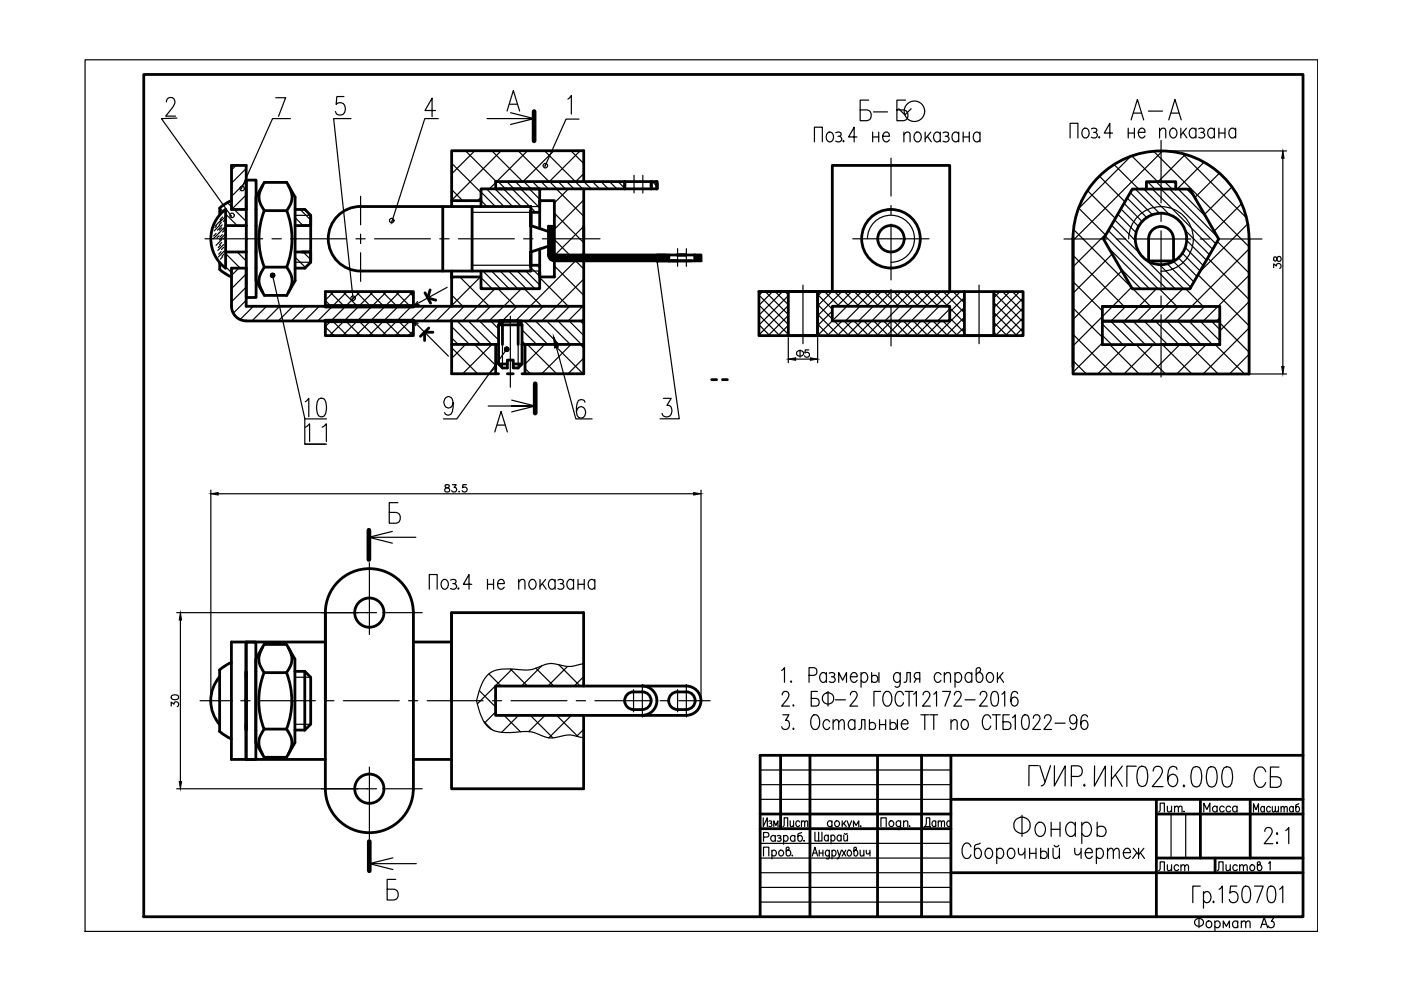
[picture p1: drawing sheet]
<svg xmlns="http://www.w3.org/2000/svg" width="297mm" height="210mm" viewBox="0 0 297 210" stroke-linecap="round" stroke-linejoin="round" font-family="sans-serif">
<defs><g id="words">
<g font-size="8.4">
<text x="238.8" y="26.8">A-A</text>
<text x="217.3" y="168.3">ГУИР.ИКГ026.000 СБ</text>
</g>
<text font-size="7.9" x="181.3" y="26.8">Б-Б</text>
<g font-size="7.5">
<text x="63.9" y="89.6">10</text>
<text x="63.9" y="94.9">11</text>
</g>
<g font-size="5.3">
<text x="195.1" y="176.7">Дата</text>
<text x="244.8" y="185.9">Лист</text>
<text x="257.2" y="185.9">Листов</text>
</g>
<g font-size="4.9">
<text x="244.8" y="173.2">Лит.</text>
<text x="254.4" y="173.2">Масса</text>
<text x="165.1" y="176.4">Лист</text>
</g>
<text font-size="4.4" x="264.9" y="173.2">Масштаб</text>
</g></defs>
<!-- layer: 0 -->
<g fill="none" stroke="#000" stroke-width=".25">
<path d="M35.3 21.6a.91 .91 0 0 1 .6-.9h.6a1.01 1.01 0 0 1 .4 1.5l-1.8 2.4h2.1M37.5 25l-3.3 .1 14.8 20.6M50.1 35.1l-1 .9M52.2 35.7l-3.1 3.1M52.2 38.5l-3.1 3.1M58.5 20.7h2.1l-1.5 4M61.6 25.1h-3.8l-6.6 14.9M72.9 20.5h-1.5l-.1 1.6a1.15 1.15 0 0 1 1.4-.2 1.15 1.15 0 0 1 .5 1.4 1.07 1.07 0 0 1-.9 1.1 1.07 1.07 0 0 1-1.2-.8M74.4 25.1h-3.7l4.1 38.1M92.4 23.4h-2.3l1.5-2.6v3.9M92.9 25.1h-2.8l-7 21.8M95.8 34.6l6.2 6.2"/>
<path d="M98.7 32l6.5 6.5M100.7 32l-4.9 4.9M103.3 25.1h9.9l-5 1.3M104.3 32l6.5 6.5M105.1 38.7l-1.3 1.3M105.1 39.8l.3 .2M105.6 38.5l1.6 1.5M106.3 32l-10.5 10.5M107.4 38.5l1.6 1.5M107.5 23.5l1.3-4.3 1.4 4.3M108 22.1h1.7M108.2 23.9l5 1.2"/>
<path d="M109.3 38.5l1.5 1.5M109.9 32l6.5 6.5M111.1 38.5l1.5 1.5M111.8 32l-6.5 6.5M112.9 38.5l1.5 1.5M114.7 38.5l1.6 1.5M115.4 32l8.4 8.3M117.4 32l-6.5 6.5M118.3 38.5l1.6 1.5M120.1 38.5l1.6 1.5M120.4 21l.7-.7v3.9M121 32l2.8 2.7"/>
<path d="M122.8 25.3h-2.8l-4.4 9.8M123 32l-6.5 6.5 1.6 1.5M123.8 36.8l-1.7 1.7M123.8 38.5l1.5 1.5M125.6 38.5l1.5 1.5M127.4 38.5l1.6 1.5M129.2 38.5l1.6 1.5M131 38.5l1.5 1.4M134.4 37.2v3.7M136.3 37.2v3.7M138.3 38.5l1 1M172.7 30.1v-3.1h1.6v3.1"/>
<path d="M175.5 28.2l.3-.2a1.04 1.04 0 0 1 .9 1 1.04 1.04 0 0 1-.9 1.1 1.22 1.22 0 0 1-.3-1.9zM177.2 28.2a.74 .74 0 0 1 1.2 .2l-.4 .5h-.3M178 28.9a.6 .6 0 0 1 .5 .6 .6 .6 0 0 1-.5 .6l-.8-.2M178.8 29.8v.3l.2-.2M181.7 29h-1.8l1.2-2v3.1M185 28v2.1M186.3 28v2.1M187.1 28.9h1.5a.69 .69 0 0 0-.5-.8 .69 .69 0 0 0-.8 .3 1.04 1.04 0 0 0 .8 1.7l.5-.5M188.9 33.5v8.1M191.6 28.6l.6-.6 .6 .2 .2 .2v1.7M191.6 28v2.1M194.1 28.2l.3-.2a1.04 1.04 0 0 1 .9 1 1.04 1.04 0 0 1-.9 1.1 1.22 1.22 0 0 1-.3-1.9z"/>
<path d="M196.2 28v2.1M196.6 28.9l.9 1.2M197.3 28l-1.1 1.5M199.3 28.4l-.4-.4a1.04 1.04 0 0 0-1 1 1.04 1.04 0 0 0 1 1.1l.4-.5M199.3 28v2.1M199.9 28.2a.74 .74 0 0 1 1.2 .2l-.1 .3-.6 .2M200.8 28.9a.6 .6 0 0 1 .5 .6 .6 .6 0 0 1-.5 .6l-.9-.2M203.3 28.4l-.5-.4a1.04 1.04 0 0 0-1 1 1.04 1.04 0 0 0 1 1.1l.5-.5M203.3 28v2.1M204.2 29h1.3M204.2 28v2.1M205.5 28v2.1"/>
<path d="M207.8 28.4a.7 .7 0 0 0-.7-.4 .7 .7 0 0 0-.6 .4 1.04 1.04 0 0 0 .8 1.7l.5-.5M207.8 28v2.1M226.9 29.3v-3.2h1.6v3.2M229.7 27.3a.67 .67 0 0 1 1.1 .3 1.04 1.04 0 0 1-.8 1.7 1.24 1.24 0 0 1-.3-2zM231.4 27.3a.75 .75 0 0 1 1.2 .3l-.4 .5h-.3M232.2 28.1a.61 .61 0 0 1 .5 .6 .61 .61 0 0 1-.5 .6l-.8-.2M233 29v.3l.2-.2M233.1 37.3l5.4 5.5M235.9 28.2h-1.8l1.2-2.1v3.2M236.2 34.9l5.2 5.2M239.8 33.1l-11.2 11.2M240 33.1l5.4 5.4"/>
<path d="M243.3 38.5l1.6 1.6M244.6 32.1l20.2 20.2M245.1 38.5l1.6 1.6M246.2 29.8v13.2M246.5 32l-19 19M246.5 32h26.3M246.9 38.5l1.6 1.6M248.8 38.5l.5 .6M250.6 32.5l13.7 13.7M251.3 32.7l-5.8 5.8M254.1 27.3a.74 .74 0 0 1 1.2 .3l-.3 .5h-.4M255 28.1a.6 .6 0 0 1 .5 .6 .6 .6 0 0 1-.5 .6l-.9-.2"/>
<path d="M255.3 34.4l-5.7 5.7M257.5 27.6a.7 .7 0 0 0-.7-.4 .7 .7 0 0 0-.6 .4 1.04 1.04 0 0 0 .8 1.7l.5-.5M257.5 27.2v2.1M258.4 28.2h1.3M258.4 27.2v2.1M258.6 36.7l-5.3 5.2M259.7 27.2v2.1M261.2 39.6l-5.8 5.9M262 27.6l-.5-.4a1.04 1.04 0 0 0-1 1 1.04 1.04 0 0 0 1 1.1l.5-.5M262 27.2v2.1M272 33.5v44.2M43.5 50.6h12.2"/>
<path d="M45.8 49.5l-.5 .5M45.9 47.9l-.3 .4M46.4 50l-.4 .4M46.6 48.4l-.5 .4M46.6 47.8l-1.2 1.2M46.6 44.1l.7 .8M46.8 52l-.5 .5M46.9 53.4l-.5 .5M46.9 47.2l-.4 .4M46.9 46.6l-1.2 1.2M47 48.3l-.5 .5M47 51.4l-.4 .5"/>
<path d="M47 50.8l-1.2 1.2M47.1 47.7l-.5 .5M47.1 49.8l-.5 .5M47.2 46l-.5 .5M47.2 54.4l-.5 .5M47.4 52.5l-.5 .4M47.4 51.9l-1.2 1.2M47.5 53.8l-.4 .5M47.5 53.3l-1.2 1.2M47.6 48.2l-2.4 2.4M47.6 48.7l-.4 .5M47.7 49.7l-1.2 1.2"/>
<path d="M47.8 48.2l-.5 .4M47.8 50.2l-.5 .5M47.8 46.5l-.5 .4M47.8 45.9l-1.2 1.2M47.8 56.6l1.3 1.2M47.8 53.8l3.1 3.1M47.8 45.4l2.5 2.4M48.2 43l.9 .8M49.7 44.4l2.5 2.6M50.3 53.4l1.9 2M50.6 56.9l-1.5 1.5M52.2 41.3l-3.1 3.1"/>
<path d="M52.2 44.1l-.3 .3M52.2 58.1l-3.1 3.1M54.3 54.6h.1M54.3 46.2h.1M54.3 45.7h.1M54.3 55.6h.1M57.7 50.6h1.9M57.9 58.8l6.7 30h4.6M61.6 50.6h11.9M62.6 54.5l2.2 2.2M62.6 46.1l1.7 1.7M62.6 45.7h3.3"/>
<path d="M62.6 55.6h3.3M63.6 44.4l2.3 2.3M64.3 53.4l1.6 1.6M75.5 50.6h1.9M76.5 41.6v6.1M76.5 49.6v2M76.5 53.6v6M79.4 50.6h11.9M93.2 50.6h2M95.8 40.2l2.3 2.3M96.3 58.7l-.5 .5M97.2 50.6h11.9"/>
<path d="M97.5 58.7l6.2 6.2M100.1 45h12.4M100.1 56.2h12.4M101.9 58.7l-6.1 6.1M102 58.9l2.3 2.3M102 42.5l1.3 1.3M102 40.7l3.1 3.1M102 41.8l-.7 .7M102.4 57.5l3.7 3.7M103.1 40l3.8 3.8M104.2 57.5l3.8 3.7M105 40l3.7 3.8"/>
<path d="M106 57.5l3.8 3.7M106.8 40l3.7 3.8M107.8 57.5l3.8 3.7M108.6 40l3.7 3.8M109.7 57.5l3.7 3.7M110.4 40l4 4.1M111 50.6h2M111.5 57.5l2.9 2.9M112.2 40l2.2 2.2M112.5 56.7l1.9 1.9M112.5 44l1.1 1M112.5 57.5h1.9"/>
<path d="M112.5 43.8h1.9M113.9 56.2l.5 .6M114 40l.4 .4M114.4 58.9l6.1 6M114.4 42.1l.5 .4M114.9 40l-.5 .6M115 50.6h12.2M117.5 56.4l6.3 6.2M117.5 50.8l3.3 3.3M117.5 45.2l6.3 6.2M117.9 40l5.9 5.8M120.5 40l-3 3"/>
<path d="M123.8 42.4l-6.3 6.2M123.8 48l-6.1 6.1M123.8 53.6l-.5 .5M123.8 57l-1.8-1.7-12.7 12.8M123.8 59.2l-8.9 8.9M139.3 55.4h.1M139.3 55.3l4.7 33.5h-4M143.7 52.7v3.8M145.5 52.7v3.8M180.8 50.6h16.2M183.9 50.6a5 5 0 0 1 5-5 5 5 0 0 1 5 5 5 5 0 0 1-5 5M188.9 43.6v1.9"/>
<path d="M188.9 47.5v11.9M225.6 50.7h9.1M227.5 59.7l6.2 6.2M227.5 54.1l10.9 10.9M227.6 48.6l12.2 12.3M228.7 44.1l5.7 5.7M230.6 40.4l5.9 5.9M234.3 50l11.2 11.2M234.7 49.4l-7.2 7.2M235 48.9l12.4 12.3M235.1 52.6l8.6 8.6M235.6 47.7l6.1 6.1"/>
<path d="M235.8 53.9l-8.3 8.3M236.3 46.6l4.4 4.4M236.7 50.7h2M237 45.4l3.9 3.9M237.6 56.9l4.3 4.3M237.6 44.3l3.8 3.7M237.8 57.4l-10.3 10.4M238.3 43.1l3.9 3.9M239 42l4.1 4.1M239.3 50.7a6.8 6.8 0 0 1 6.9-6.9 6.8 6.8 0 0 1 6.8 6.9 6.8 6.8 0 0 1-6.8 6.8M239.6 40.8l4.7 4.7M240.6 50.7h11.9"/>
<path d="M240.7 40.1l5.2 5.1M242.5 40.1l5.5 5.4M243 55.1l6.2 6.1M244.3 40.1l12.8 12.8M245.8 56.1l5.2 5.1M246.2 40.1l11.6 11.6M246.2 45v1.9M246.2 48.9v11.9M247.5 55.9l5 5M248 40.1l10.1 10.1M248.8 55.4l4.3 4.4M249.8 40.1l5.9 5.9"/>
<path d="M249.9 54.7l3.9 3.9M250.7 53.7l3.8 3.8M251.3 52.5l3.8 3.8M251.3 48.9l5.2 5.1M251.6 51l4.2 4.2M251.6 40.1l1.6 1.6M254 58.3l10.8 10.8M254.5 50.7h1.9M256.1 54.7l8.7 8.8M258.1 51.2l6.7 6.7M258.4 50.7h9.2M263.3 43.2l-5.9 5.8"/>
<path d="M264.6 47.5l-10.3 10.2M264.8 52.8l-15.3 15.3M264.8 58.4l-9.7 9.7M270 56.7v-.8l.6 .5a.52 .52 0 0 1 .9-.4 .52 .52 0 0 1-.2 .9M270.1 54.5a.57 .57 0 0 0 .2 .9l.3-.1 .1-.5a.45 .45 0 0 1 .4-.4 .45 .45 0 0 1 .5 .4l-.1 .5-.2 .1a.75 .75 0 0 1-.7-.9zM52.2 60.9l-3.1 3.1M52.2 63.7l-2.8 2.7M53.7 64.9l-2.8 2.9M56.5 64.9l-3.1 3.2M59.3 64.9l-3.1 3.2M62.1 64.9l-3.1 3.2M64.9 64.9l-3.1 3.2"/>
<path d="M67.7 64.9l-3.1 3.2M69 69.3l1.8 1.9M69 63.7l1.2 1.2M69.9 61.8l3.1 3.1M70.5 68.1l3.1 3.1M70.8 61.8l-1.8 1.8M72.7 61.8l3.1 3.1M73.3 68.1l3.1 3.1M73.6 61.8l-6.2 6.3M75.5 61.8l3.1 3.1M76.1 68.1l3.1 3.1M76.4 61.8l-7.4 7.4"/>
<path d="M78.3 61.8l3.1 3.1M78.9 68.1l3.1 3.1M79.2 61.8l-9.3 9.4M81 61.8l3.2 3.1M81.7 68.1l3.1 3.1M82 61.8l-9.4 9.4M83.8 61.8l3.2 3.1M84.5 68.1l3.1 3.1M84.8 61.8l-9.4 9.4M86.6 61.8l1.1 1M87.3 68.1l.4 .3M87.6 61.8l-9.4 9.4"/>
<path d="M87.7 64.5l-6.7 6.7M87.7 70.1l-1.1 1.1M87.7 68.1l1 .5M88.2 69.1l-.5-1 7.4 7.4M88.5 63.9l-.7 .8M90 64.9l-6.2 6.3M92.8 64.9l-3.1 3.2M94.8 60.9l-7 3.8 1.1-.1M95.6 64.9l-3.1 3.2M95.8 71.6l1.3 1.4M95.8 69.3l3.7 3.7M95.8 73.7l5.5 5.5"/>
<path d="M95.8 62.5l2.3 2.4M96.9 68.1l5 4.9M98.4 64.9l-3.1 3.2M98.7 73l-2.9 3M99.3 68.1l5 4.9M100.6 73l4.5 4.5M101.7 68.1l4 4M102 60.7l.5 .5M104 64.9l-3.1 3.2M104 68.1l1.7 1.6M104.3 73l-6.2 6.2M104.9 61.2l-6.8 6.9"/>
<path d="M105.1 77.8l-1.4 1.4M105.6 61.2l3.7 3.7M105.7 68.1v4.9M106.4 68.1l.1 .1M106.5 68.1v9.9M107.1 74.4l-10.2 14.4h-2.9M108.2 67v15.1M109.6 64.9l-3.1 3.2M109.9 68.1v9.9M110.5 61.2l-6.8 6.9M110.7 72.3l.7 .7M110.7 70l3.1 3"/>
<path d="M110.7 68.1v4.9M111.2 68.1l4.9 4.9M111.2 61.2l3.7 3.7M111.3 78.1l1.1 1.1M111.8 73l6.2 6.2M113.5 68.1l5 4.9M115.2 64.9l-3.1 3.2M115.5 73l-4.2 4.2M115.9 68.1l5 4.9M117.4 73l6.2 6.2M118 73.7l4.1 15.1h3.4M118.3 68.1l5 4.9"/>
<path d="M120.7 68.1l3.1 3M120.8 64.9l-3.1 3.2M121.1 73l-6.2 6.2M123 73l.8 .8M123 68.1l.8 .7M123.8 64.7l-3.3 3.4M123.8 67.5l-.5 .6M123.8 75.9l-3.4 3.3M160.9 71l.2 .2M160.9 68.9l2.3 2.3M160.9 66.8l4.4 4.4M160.9 64.7l6.2 6.2"/>
<path d="M160.9 62.6l6.2 6.2M161.7 61.8l-.8 .8M162.3 61.8l4.8 4.9M163.8 61.8l-2.9 2.9M164.4 61.8l2.7 2.8M165.9 61.8l-5 5M166.5 61.8l.6 .7M167.1 62.7l-6.2 6.2M167.1 64.8l-6.2 6.2M167.1 66.9l-4.2 4.3M167.1 69l-2.1 2.2M167.1 71.1l-.1 .1"/>
<path d="M167.1 71.6v5.3M168.7 76.1h3.1M169 74.6a.74 .74 0 0 1 .9-.3 .74 .74 0 0 1 .4 .9 .74 .74 0 0 1-.9 .3 .74 .74 0 0 1-.4-.9zM169.6 74.2v1.5M170.2 60.5v12.4M171.5 74.2h-.8v.6a.55 .55 0 0 1 .8 0 .55 .55 0 0 1-.1 .9 .55 .55 0 0 1-.8-.3M173.4 70.8l.3 .4M173.4 68.7l2.4 2.5M173.4 66.6l4.5 4.6M173.4 64.5l3.1 3.1M173.4 62.4l3.1 3.2M173.4 71.6v5.3"/>
<path d="M174.3 61.8l-.9 1M174.8 61.8l3.1 3.1M176.4 61.8l-3 3.1M176.5 65.9l-3.1 3.1M176.8 64.9l-.3 .3M176.9 68.1l3.1 3.1M176.9 61.8l3.1 3.1M178.5 61.8l-5.1 5.2M178.5 68.1l-3.1 3.1M179 68.1l3.1 3.1M179 61.8l3.1 3.1M180.6 61.8l-3.1 3.1"/>
<path d="M180.6 68.1l-3.1 3.1M181.1 68.1l3.1 3.1M181.1 61.8l3.1 3.1M182.4 64.9l-3.2 3.2M182.7 61.8l-9.3 9.3M182.7 68.1l-3.1 3.1M183.2 68.1l3.1 3.1M183.2 61.8l3.1 3.1M184.8 61.8l-3.1 3.1M185.1 64.9l-3.1 3.2M185.3 68.1l3.1 3.1M185.3 61.8l3.1 3.1"/>
<path d="M186.9 61.8l-3.2 3.1M186.9 68.1l-3.1 3.1M187.3 68.1l3.2 3.1M187.4 61.8l3.1 3.1M188.9 61.3v2M188.9 65.3v8M189 61.8l-3.2 3.1M189 68.1l-3.1 3.1M189.4 68.1l3.2 3.1M189.5 61.8l3.1 3.1M190.7 64.9l-3.1 3.2M191.1 61.8l-9.4 9.4"/>
<path d="M191.1 68.1l-3.1 3.1M191.5 68.1l3.1 3.1M191.6 61.8l3.1 3.1M193.1 61.8l-3.1 3.1M193.5 64.9l-3.1 3.2M193.6 68.1l3.1 3.1M193.7 61.8l3.1 3.1M195.2 61.8l-3.1 3.1M195.3 68.1l-3.1 3.1M195.7 68.1l3.1 3.1M195.8 61.8l3.1 3.1M197.3 61.8l-3.1 3.1"/>
<path d="M197.4 68.1l-3.1 3.1M197.8 68.1l3.1 3.1M197.9 61.8l3.1 3.1M199.1 64.9l-3.1 3.2M199.4 61.8l-9.3 9.4M199.5 68.1l-3.1 3.1M199.9 68.1l3.1 3.1M200 61.8l4.5 4.5M201.4 65.5l-2.6 2.6M201.4 67.4l3.1 3.1M201.4 65.3l3.1 3.1M201.5 61.8l-3.1 3.1"/>
<path d="M202.1 61.8l2.4 2.4M203.6 61.8l-3.1 3.1M204.2 61.8l.3 .3M204.5 63.1l-3.1 3.1M204.5 65.2l-6 6M204.5 67.3l-3.9 3.9M204.5 69.4l-1.8 1.8M207.6 60.5v12.4M210.7 70.4l.7 .8M210.7 68.3l2.8 2.9M210.7 66.3l4.9 4.9M210.7 64.2l6.2 6.2"/>
<path d="M210.7 62.1l6.2 6.2M212 61.8l-1.3 1.3M212.6 61.8l4.3 4.4M214.1 61.8l-3.4 3.4M214.7 61.8l2.2 2.3M216.2 61.8l-5.5 5.5M216.7 61.8l.2 .2M216.9 63.2l-6.2 6.2M216.9 65.3l-5.8 5.9M216.9 67.4l-3.8 3.8M216.9 69.5l-1.7 1.7M227.5 76.5l2.8 2.8"/>
<path d="M227.5 70.9l8.4 8.4M227.5 65.3l6.2 6.2M233.7 72.7l-6.2 6.2M233.7 71.1l2 2M233.7 68.7l4.4 4.4M235.3 73.1l6.2 6.2M235.5 68.1l5 5M237.8 68.1l5 5M238.7 65l-3.2 3.1M239 73.1l-6.3 6.2M239.9 60.9l-12.4 12.4M240 61.2h.1"/>
<path d="M240.2 61.2l3.7 3.8M240.2 68.1l5 5M240.9 73.1l6.2 6.2M242.6 68.1l5 5M244.2 65l-3.1 3.1M244.5 73.1l-6.2 6.2M245 68.1l5 5M245.2 61.2l-6.9 6.9M245.8 61.2l3.7 3.8M246.2 62.8v1.9M246.2 66.7v13.2M246.5 73.1l6.2 6.2"/>
<path d="M246.5 79.3h26.3M247.4 68.1l4.9 5M249.7 68.1l5 5M249.8 65l-3.1 3.1M250.1 73.1l-6.2 6.2M250.8 61.2l-6.9 6.9M251.4 61.2l3.7 3.8M252.1 73.1l6.2 6.2M252.1 68.1l5 5M254.5 68.1l4.1 4.1M255.4 65l-3.1 3.1M255.7 73.1l-6.2 6.2"/>
<path d="M256.8 68.1l1.8 1.8M257.6 73.1l6.3 6.2M258.6 68.5l6.2 6.2M258.6 67.4l-.7 .7M264.8 63.9l-6.2 6.3M264.8 69.5l-9.7 9.8M264.8 75.1l-4.1 4.2M96.1 85.4a1.04 1.04 0 0 1-1.1 1.1 1.25 1.25 0 0 1-.9-1.3 1.25 1.25 0 0 1 1.1-1.1l.4 .2a3.2 3.2 0 0 1 0 3.5l-.7 .2-.5-.2-.1-.3M103.5 86.1h10h-5M104.9 91.6l1.3-4.4 1.4 4.4M105.4 90.1h1.7M108.5 84.8l5 1.3-5 1.2"/>
<path d="M124 85.3a.85 .85 0 0 0-1.3-.4 4.4 4.4 0 0 0-.3 3.2 .89 .89 0 0 0 .8 .5 .89 .89 0 0 0 .8-.5 1.24 1.24 0 0 0-.9-1.9l-.4 .2-.5 .9M140.7 84.5h1.6l-.9 1.5h.5a1.24 1.24 0 0 1 .5 1.8 1.24 1.24 0 0 1-1.9 .2l-.1-.3M44.7 103.9v44.3M46.2 104.7h100.9M78.3 119.3v15.2M83.2 112.7l-5 1.2M84.4 106.6h-1.9v4.3h1.5a1.19 1.19 0 0 0 .9-1.1 1.19 1.19 0 0 0-.9-1.2h-1.5M88.2 113.9h-10l5 1.3M94.4 102.8a.32 .32 0 0 0 .2 .6l.5 .1a.42 .42 0 0 1 .2 .5 .42 .42 0 0 1-.3 .3l-.6-.1-.1-.2a.77 .77 0 0 1 .9-.7l.1-.3a.6 .6 0 0 0-.9-.2zM95.9 102.8h.8l-.4 .6a.51 .51 0 0 1 .4 .8 .51 .51 0 0 1-.9-.2M97.3 104.2h.1M98.9 102.8h-.8v.6a.55 .55 0 0 1 .8 0 .55 .55 0 0 1-.1 .8 .55 .55 0 0 1-.8-.2"/>
<path d="M148.6 103.9v44.3M37.5 129.9h42.3M38.2 131.5v34.2M81.8 129.9h7.7M91 124.9v-3.1h1.7v3.1M93.9 123l.2-.1a1.04 1.04 0 0 1 1 1 1.04 1.04 0 0 1-1 1 1.22 1.22 0 0 1-.2-1.9zM95.5 123a.74 .74 0 0 1 1.2 .3l-.1 .3-.6 .1M96.4 123.7a.6 .6 0 0 1 .4 .6 .6 .6 0 0 1-.4 .6l-.9-.1M97.2 124.6l-.1 .2 .1 .1 .1-.1M100 123.9h-1.7l1.1-2.1v3.1M103.4 123.9h1.2M103.4 122.9v2"/>
<path d="M104.6 122.9v2M105.5 123.7h1.4a.69 .69 0 0 0-.4-.8 .69 .69 0 0 0-.9 .4 1.04 1.04 0 0 0 .8 1.6l.5-.4M110 123.4l.6-.5 .6 .1 .1 .3v1.6M110 122.9v2M112.5 123l.2-.1a1.04 1.04 0 0 1 1 1 1.04 1.04 0 0 1-1 1 1.22 1.22 0 0 1-.2-1.9zM114.5 122.9v2M115 123.7l.8 1.2M115.7 122.9l-1.2 1.4M117.7 123.3l-.5-.4a1.04 1.04 0 0 0-.9 1 1.04 1.04 0 0 0 .9 1l.5-.4M117.7 122.9v2M118.3 123a.74 .74 0 0 1 1.2 .3l-.4 .4h-.3M119.1 123.7a.61 .61 0 0 1 .5 .6 .61 .61 0 0 1-.5 .6l-.8-.1"/>
<path d="M121.6 123.3l-.5-.4a1.04 1.04 0 0 0-.9 1 1.04 1.04 0 0 0 .9 1l.5-.4M121.6 122.9v2M122.6 123.9h1.3M122.6 122.9v2M123.9 122.9v2M126.1 123.3l-.5-.4a1.04 1.04 0 0 0-.9 1 1.04 1.04 0 0 0 .9 1l.5-.4M126.1 122.9v2M36.3 149.7v-.8l.6 .4a.52 .52 0 0 1 .8-.4 .52 .52 0 0 1-.1 .9M36.4 147.5l.6-.2a.69 .69 0 0 1 .9 .5 .81 .81 0 0 1-.8 .6 .81 .81 0 0 1-.8-.6zM42.4 148.6h6.7M51.1 148.6h1.9M54.2 143.6h.1"/>
<path d="M54.2 153.6h.1M55 148.6h11.9M62.5 143.6h3.4M62.5 153.6h3.4M68.8 148.6h2M72.8 148.6h11.8M86.6 148.6h2M90.6 148.6h11.8M101.6 146.4l3.5 3.5M102.6 153l1.7 1.7M103.7 142.9l2.5 2.6M104.4 148.6h2"/>
<path d="M105.1 151l-2.3 2.3M106.9 151.7l3.4 3.5M108.2 141.8l3.6 3.7M108.4 148.6h11.8M108.6 141.9l-7.4 7.3M109.9 151.7l-3.6 3.6M112.5 151.7l4.7 4.7M113.6 141.7l3.8 3.8M114.9 141.2l-4.3 4.3M115.5 151.7l-3.4 3.4M118 151.7l4.5 4.5M118.5 140.9l4.5 4.6"/>
<path d="M120.3 141.3l-4.1 4.2M121.1 151.7l-4.7 4.7M122.2 148.6h1.9M123.6 151.7l.1 .1M123.7 143.5l-1.9 2M123.7 154.6l-1.4 1.5M123.8 140.7l-.4 .1a8 8 0 0 1-5.8 0l-1.2-.1-1.6 .5a8.2 8.2 0 0 1-5.8 .7 8.2 8.2 0 0 0-4.9 .7 6.6 6.6 0 0 0-2.6 4.1l-.5 1.8a10.5 10.5 0 0 0 2.5 5.6 5.9 5.9 0 0 0 4.6 1.2h.9a9.2 9.2 0 0 1 6.6 1 6.6 6.6 0 0 0 4.1-.4l1.2-.1 2.9 .6M126.1 148.6h11.9M134.3 146.2v4.7M136.2 145.1v6.9M140 148.6h1.9M143.7 146.2v4.7"/>
<path d="M143.9 148.6h6.7M145.5 145.1v6.9M37.5 167.2h42.3M78.3 162.6v15.2M81.8 167.2h7.7M161.2 163.3h40.4M161.2 166.4h40.4M161.2 178.8h40.4M161.2 169.5h40.4M172.8 176.4v1.9h1.5v-1.9M173.6 176.4v1.9M175.6 177.3l-.1-.2a.6 .6 0 0 0-.7 .4 .6 .6 0 0 0 .2 .7l.3 .1 .3-.3"/>
<path d="M175.6 177.1v1.2M176.2 177.3l.1-.2a.61 .61 0 0 1 .8 .4 .61 .61 0 0 1-.4 .8h-.2l-.3-.3M176.2 177.1v1.8M178.3 177.3l-.1-.2a.6 .6 0 0 0-.7 .4 .6 .6 0 0 0 .2 .7l.3 .1 .3-.3M178.3 177.1v1.2M178.9 177.1l.1 1.1 .3 .1 .4-.4M179 176.7l.2 .2 .4-.2M179.7 177.1v1.2M205.9 179.5a.88 .88 0 0 0-.9-.8 .88 .88 0 0 0-.9 .8 2 2 0 0 0 .6 2.5 .93 .93 0 0 0 1.2-.7M207.8 178.8l-1.1 .4-.1 .3v1.9a.69 .69 0 0 0 .6 .6 .69 .69 0 0 0 .8-.5 1.08 1.08 0 0 0-.9-1.6l-.5 .4M211.3 179.9v3.2M215.9 179.9l.1 1.2 .3 .2h.4l.6-.7"/>
<path d="M216.7 172.8v4.5M217.3 179.9v2.1M218.3 179.9v2.1M219.6 179.9v2.1M219.9 174.6l.4-.3a1.55 1.55 0 0 1 1.4 1.1 1.55 1.55 0 0 1-.6 1.7 .96 .96 0 0 1-1.5-.4 1.91 1.91 0 0 1 .3-2.1zM220.6 179.9v2.1M222.3 179.9v2.1M222.9 175.8h1.8M222.9 174.3v3M223.3 179.9l.1 2 .6 .1 .6-.6M223.5 179.2a.54 .54 0 0 0 .5 .3 .54 .54 0 0 0 .5-.3M224.6 179.9v2.1"/>
<path d="M224.7 174.3v3M227.9 179.9v.7l.1 .5 .2 .2h.4l.6-.7M228 175l-.7-.7a1.52 1.52 0 0 0-1.4 1 1.52 1.52 0 0 0 .4 1.6 .88 .88 0 0 0 1.3 .2l.4-.4M228 174.3v3M229.2 179.9v2.1M229.4 175l.7-.7a1.51 1.51 0 0 1 1.1 2.4 1 1 0 0 1-.9 .7 1 1 0 0 1-.9-.7M229.4 174.3v4.5M232.5 179.9v3.2M232.6 175.6a1.1 1.1 0 0 1 1.8 .1 1.1 1.1 0 0 1-.6 1.6h-.7l-.5-.4M232.6 174.3v3M234.8 179.9v2.1M240.3 179.9l1.1 1.4 1.1-1.4"/>
<path d="M241.4 179.9v2.1M248.3 172.6v9.3M251.4 172.6v9.3M268.2 176.3l.2-.7 .3-.1h.5a1.06 1.06 0 0 1 .1 1.7l-1.3 1.7h1.9M270.8 176.6l.1 .2-.1 .1-.2-.1zM270.8 178.6l.1 .1-.1 .2-.2-.2zM272.6 176.1l.6-.6v3.4M78.3 183.1l5 1.3M83.3 181.9l-5 1.2h10M83.9 186.5h-1.8v4.3h1.5a1.19 1.19 0 0 0 .9-1.1 1.19 1.19 0 0 0-.9-1.2h-1.5M161.2 181.9h40.4M161.2 188.2h40.4"/>
<path d="M161.2 191.3h40.4M161.2 185h40.4M172.2 181.5l.6-1.9 .6 1.9M172.4 180.9h.7M173.7 180.9h.8M173.7 180.3v1.2M174.5 180.3v1.2M175.8 180.5l-.1-.2a.56 .56 0 0 0-.7 .6 .56 .56 0 0 0 .7 .5l.1-.2M175.8 180.3v1.6l-.2 .2-.4-.1M176.4 180.5l.2-.2a.61 .61 0 0 1 .7 .4 .61 .61 0 0 1-.4 .8l-.5-.3M176.4 180.3v1.8M177.5 180.3l.5 1.2 .4-1.2"/>
<path d="M178 181.5l-.3 .5-.2 .1M178.5 180.3l.8 1.2M179.3 180.3l-.8 1.2M179.8 180.3a.56 .56 0 0 1 .7 .6 .56 .56 0 0 1-.7 .5l-.2-.4zM181.3 180.3a.59 .59 0 0 1 .6 .6 .59 .59 0 0 1-.7 .5l-.2-1.6 .5-.2v.5l-.5 .4M182.4 180.3l.1 1.1 .3 .1 .4-.4M183.2 180.3v1.2M183.7 180.3v.7l.2 .1 .3-.1 .2-.3M184.4 180.3v1.2M209.2 180a.7 .7 0 0 1 1.1 .3 1.08 1.08 0 0 1-.8 1.7 1.26 1.26 0 0 1-.3-2zM211.3 180.3l.3-.3a.68 .68 0 0 1 1.1 .3 1.08 1.08 0 0 1-.9 1.7l-.5-.5M213.9 180l.3-.1a1.08 1.08 0 0 1 1 1 1.08 1.08 0 0 1-1 1.1 1.29 1.29 0 0 1-.3-2z"/>
<path d="M218.3 180.9h1.3M220.6 180.8a.79 .79 0 0 1 1.3 0 .79 .79 0 0 1-.4 1.2h-.5l-.4-.3M230.1 180.8h1.5a.73 .73 0 0 0-.5-.9 .73 .73 0 0 0-.9 .4 1.08 1.08 0 0 0 .9 1.7l.5-.5M232.5 180.3a.73 .73 0 0 1 .6-.5 .73 .73 0 0 1 .7 .5 1.08 1.08 0 0 1-.8 1.7l-.5-.5M234.8 180.5l.6-.6 .5 .1 .2 2M236.1 180.5l.6-.6 .5 .1 .1 2M238.2 180.8h1.5a.73 .73 0 0 0-.5-.9 .73 .73 0 0 0-.9 .4 1.08 1.08 0 0 0 .9 1.7l.5-.5M241 180.8l-.8 1.2M241.8 180.8l.9 1.2M254.2 194.5v2.2M254.5 187.9h-1.6v3.5M255.2 189.5l.5-.5a1.21 1.21 0 0 1 1.1 .9 1.21 1.21 0 0 1-.5 1.3l-.6 .2-.5-.5"/>
<path d="M255.2 189v3.6M255.8 195.6a.64 .64 0 0 1 .9-.1 .64 .64 0 0 1 0 .9 .64 .64 0 0 1-.9 0zM257.3 191.1l-.1 .1 .1 .2 .1-.2M257.6 195.6a.69 .69 0 0 1 1.2 .2 .69 .69 0 0 1-.8 .9l-.4-.3M257.6 195.3v2.1M258.5 188.6l.7-.7v3.5M259.4 196.7v-1.4l.6 1.1 .7-1.1v1.4M262.2 187.9h-1.3l-.1 1.5a1.02 1.02 0 0 1 1.2-.2 1.02 1.02 0 0 1 .5 1.2 .95 .95 0 0 1-.8 1 .95 .95 0 0 1-1.1-.7M262.4 195.6a.69 .69 0 0 0-1.1 .1 .69 .69 0 0 0 .5 1h.3l.3-.3M262.4 195.3v1.4M263.2 195.7l.5-.4 .3 .1 .1 1.3M263.2 195.3v1.4"/>
<path d="M263.7 188l.7-.1a1.7 1.7 0 0 1 .8 2l-.2 .8-.2 .5-.7 .2a1.7 1.7 0 0 1-.8-2l.1-.8zM264.1 195.7l.5-.4 .4 .1v1.3M266 187.9h1.8l-1.3 3.5M267.3 196.7l.7-2.2 .8 2.2M267.6 196h.9M269 188l.7-.1a1.73 1.73 0 0 1 .8 2l-.1 .8-.3 .5-.7 .2a1.7 1.7 0 0 1-.8-2l.2-.8zM269.1 194.5h1l-.6 .9a.68 .68 0 0 1 .6 1 .68 .68 0 0 1-1.2-.1M271.3 188.6l.7-.7v3.5"/>
<circle cx="51.3" cy="40" r=".48"/>
<circle cx="115.6" cy="35.1" r=".48"/>
<circle cx="49.2" cy="45.7" r=".48"/>
<circle cx="83" cy="46.8" r=".48"/>
<circle cx="139.4" cy="55.1" r=".48"/>
<circle cx="74.9" cy="63.2" r=".48"/>
<circle cx="216.7" cy="175" r="1.75"/>
<circle cx="254.3" cy="195.6" r=".91"/>
</g>
<g fill="none" stroke="#000" stroke-width=".59">
<path d="M30.5 15.8h245.8v178.6h-245.8zM49.1 35.1h3.1v9.3h-3.1zM52.2 38.2h2.1v24.9h-2.1zM55.7 39.3a4.3 4.3 0 0 0 .3 5.4h4.8a4.3 4.3 0 0 0 .4-5.4M56 38.7h4.8l1.8 3.1v17.7l-1.8 3.1h-4.8l-1.7-3.1v-17.7zM123.8 38.5v-6.5h-28v11.8M132.5 38.5v1.5M138.1 38.5v1.5M139.3 38.8v1.2v-1.5h-34.2v1.5h34.2M46.6 55.7v1.4l1.2 .9 1.3 .7M46.6 44.1v1.5M47.8 56.8a7.8 7.8 0 0 1 0-12.4v12.5"/>
<path d="M47.8 53.4h4.4M47.8 47.8h4.4M49.1 42.5l-1.3 .7-1.2 .9M54.3 53.4h.1M54.3 47.8h.1M54.3 44.4h.1M54.3 56.9h.1M56 44.7a16.5 16.5 0 0 0 0 11.9M60.8 44.7a16.5 16.5 0 0 1 0 11.9M62.6 44.4h2l1.3 1.3v2.1h-1.9M62.6 53.4h3.3M62.6 47.8h3.3"/>
<path d="M64 53.4h1.9v2.2l-1.3 1.3h-2M65.9 46v9.3M93.9 43.8v13.7M95.8 57.5v7.4M95.8 42.5h6.2M95.8 58.7h6.2M100.1 43.8v13.7M102 57.5v3.7h12.4v-3.4M112.5 45h1.9M112.5 47.8l3.8 1.3M112.5 56.2h1.9M114.4 40h-12.4v3.8"/>
<path d="M114.4 42.5h3.1v11.6h29.8M114.4 40v8.5M114.4 52.8v5.6M116.3 52.2l-3.8 1.2v4.1h-36.1a6.8 6.8 0 0 1-6.8-6.9 6.8 6.8 0 0 1 6.9-6.8h36v12.7v-3.1M117.5 48h-1.2v6a1.24 1.24 0 0 0 1.2 1.3M123.8 40v14.1M123.8 55.3v23.9h-13.1M141.8 54.1v1.2M147.3 54.1h1.3v1.2h-31.1v3.4h-3.1M147.3 54.1v1.2M227.5 50.4v27.3M240.1 40.1h12.2l6.1 10.6-6.1 10.5h-12.2l-6.1-10.5z"/>
<path d="M243.1 40.1v-1.6h6.2v1.6M244.5 48.6a2.63 2.63 0 0 1 2.8-.3 2.63 2.63 0 0 1 1.5 2.4v4.6h-5.3v-4.6a2.63 2.63 0 0 1 1-2.1zM264.8 50.7a18.7 18.7 0 0 0-18.6-18.7 18.7 18.7 0 0 0-18.7 18.7v28.6h37.3v-28.6M52.2 68.1h71.6M55.7 62a4.3 4.3 0 0 1 .3-5.4h4.8a4.3 4.3 0 0 1 .4 5.4M69 64.9v-3.1h18.7v3.1M69 68.1v3.1h18.7v-3.1M90.1 62.1l1.2 2.2M90.9 69.6l-1.8 1.7M91.2 61.5l-.5 1.7 1.7 .4M91.8 70.4h-1.8v1.8M95.8 68.1v11.1h9.9"/>
<path d="M95.8 73h9.9M102.4 68.1h5.8h-2.3M105.1 73v6.2M105.7 77.2v-8.3h5v8.3M105.7 68.9l.8-.8v4.9M107.6 77.2h-1.9l.8 .8h1.1v-1.7h1.2v1.7h1.1l.8-.8h-1.9M107.6 79.2h1.2M110.7 73h13.1M110.7 68.9l-.8-.8v4.9M111.3 73v6.2M123.8 64.9h-71.6v-8h-3.1v8a3.1 3.1 0 0 0 3.1 3.1M160.9 61.8h56v9.4h-56z"/>
<path d="M160.9 61.8h19.9M173.4 61.8v9.4h-6.3v-9.4h-3.1h24.9M173.4 66.1v5.1h-3.2M176.5 64.9h24.9v3.2h-24.9zM176.5 61.5v-26.4h24.9v26.4M204.5 61.8v9.4h6.2v-9.4M233.7 65h24.9v8.1h-24.9zM233.7 65h12.5M233.7 68.1h24.9M150.9 80.5h1M153.2 80.5h1M52.2 136.1h2.1v24.9h-2.1z"/>
<path d="M52.2 136.1v24.9M55.6 137.3a4.3 4.3 0 0 0 .4 5.3h4.7M56 136.6h4.7l1.8 3.1v17.8l-1.8 3.1h-4.7l-1.8-3.1v-17.8zM61.1 137.3a4.3 4.3 0 0 1-.4 5.3M69 136.1h-19.9v24.9h19.9M87.6 129.9a9.3 9.3 0 0 0-9.3-9.3 9.3 9.3 0 0 0-9.3 9.3v37.3a9.3 9.3 0 0 0 9.3 9.4 9.3 9.3 0 0 0 9.3-9.4M87.7 129.8v37.6M87.7 136.1h8M95.7 137.7v10.9v-18.7h28v15.6M95.7 129.9v37.3h28v-15.5M46.6 155.1l1.1 .9 1.3 .6M46.6 143.5a7.8 7.8 0 0 0 0 10.1"/>
<path d="M46.6 142.1v13M49 140.5l-1.3 .7-1.1 .9M54.2 142.3h.1M54.2 154.8h.1M55.6 159.9a4.3 4.3 0 0 1 .4-5.3h4.7a4.3 4.3 0 0 1 .4 5.3M56 142.6a16.5 16.5 0 0 0 0 12M60.7 142.6a16.5 16.5 0 0 1 0 12M62.5 142.3h2.1M62.5 154.8h2.1M64.6 142.3l1.3 1.3v10l-1.3 1.2M64.6 142.3v12.5M134.2 146.7h2"/>
<path d="M134.3 146.7a1.87 1.87 0 0 0-1.9 1.9 1.87 1.87 0 0 0 1.9 1.8M136.2 145.5a3.1 3.1 0 0 1 3.1 3.1 3.1 3.1 0 0 1-3.1 3.1M136.2 146.7a1.87 1.87 0 0 1 1.8 1.9 1.87 1.87 0 0 1-1.8 1.8l-2 .1M143.6 146.7h1.9M143.6 146.7a1.87 1.87 0 0 0-1.8 1.9 1.87 1.87 0 0 0 1.8 1.8M145.5 151.7a3.1 3.1 0 0 0 3.1-3.1 3.1 3.1 0 0 0-3.1-3.1h-40.4v6.2h40.4M145.5 146.7a1.87 1.87 0 0 1 1.9 1.9 1.87 1.87 0 0 1-1.9 1.8l-1.9 .1M87.7 161h8M161.2 172.6h40.4M161.2 175.7h40.4M165.5 160.1v15.6M171.7 160.1v34.3"/>
<path d="M186.1 160.1v34.3M195.4 160.1v34.3M201.6 160.1v34.3M201.6 169.5h74.7M245.2 172.6h31.1M245.2 169.5v24.9M254.5 169.5v12.4M265.1 169.5v12.4M276.3 160.1h-115.1v34.3M201.6 185h74.7M245.2 181.9h31.1"/>
<circle cx="188.9" cy="50.6" r="6.2"/>
<circle cx="188.9" cy="50.6" r="2.8"/>
<circle cx="246.2" cy="50.7" r="5.5"/>
<circle cx="78.3" cy="129.9" r="3.1"/>
<circle cx="78.3" cy="167.2" r="3.1"/>
</g>
<g fill="#000" stroke="#000" stroke-width=".21">
<path d="M51.2 39.9l-.1 .1zM115.6 35.1l-.1 .1zM272 32l.2 1.5h-.5zM57.7 57.9h.2l-.1 .5zM83.1 46.9v.1zM74.9 63.2v.2zM107.7 73.7l.1 .1-.4 .3zM117.3 71.3l1.1 2.3-.8 .2zM167.1 76.1l1.6-.2v.5zM171.8 75.9l1.6 .2-1.6 .3zM271.7 77.7h.5l-.2 1.6zM44.7 104.7l1.5-.3v.6z"/>
<path d="M147.1 104.4l1.5 .3-1.5 .3zM38.2 129.9l.3 1.6h-.5zM38 165.7h.5l-.3 1.5z"/>
<path d="M57.3 58.3v.2l.5-.1zM57.3 58.5l.5-.1-.4 .3zM57.4 58.7l.2 .1 .2-.4z"/>
<path d="M57.8 58.4l-.2 .4h.1zM57.8 58.4l.1 .4h-.2zM57.8 58.4l.1 .4h.2z"/>
<path d="M57.5 58l.3 .4-.1-.5zM57.5 58l.3 .4-.4-.3zM57.4 58.1l-.1 .2 .5 .1z"/>
<path d="M57.8 58.4l.3 .4 .1-.2zM57.8 58.4l.5 .1-.1 .1zM57.8 58.4l.5 .1v-.2z"/>
<path d="M57.8 58.4l.5-.1-.1-.2zM58 58l.2 .1-.4 .3zM57.9 57.9l-.1 .5 .2-.4z"/>
<path d="M116.3 48l1.2 2.6v-2.6zM116.3 48l1.2 2.6h-1.2z"/>
<path d="M116.3 50.6l1.2 3.5v-3.5zM116.3 50.6l1.2 3.5h-1.2z"/>
<path d="M116.3 54.1l25.5 .2v-.2zM116.3 54.1l25.5 .2h-25.5z"/>
<path d="M116.3 54.3l25.5 .2v-.2zM116.3 54.3l25.5 .2h-25.4z"/>
<path d="M116.4 54.5l25.4 .2v-.2zM116.4 54.5l25.4 .2h-25.3z"/>
<path d="M116.5 54.7l25.3 .2v-.2zM116.5 54.7l25.3 .2h-25.2z"/>
<path d="M116.6 54.9l25.2 .1v-.1zM116.6 54.9l25.2 .1h-25.1z"/>
<path d="M116.7 55l25.1 .1v-.1zM116.7 55l25.1 .1h-24.9z"/>
<path d="M116.9 55.1l24.9 .1zM116.9 55.1l24.9 .1z"/>
<path d="M117.1 55.2l24.7 .1zM117.1 55.2l24.7 .1z"/>
<path d="M117.3 55.3h24.5zM117.3 55.3h24.5z"/>
<path d="M147.3 54.1l1.3 1.2v-1.2zM147.3 54.1l1.3 1.2h-1.3z"/>
<path d="M107 74.1v.2l.4-.2zM107 74.3l.4-.2-.3 .3zM107.4 74.1l-.3 .3 .2 .1z"/>
<path d="M107.2 73.7l-.2 .1 .4 .3zM107 73.8l.4 .3-.4-.1zM107 74v.1h.4z"/>
<path d="M107.4 74.1l-.1 .4h.2zM107.4 74.1l.3 .4h-.2zM107.4 74.1l.3 .4 .1-.2z"/>
<path d="M107.5 73.6l-.1 .5 .3-.4zM107.3 73.6h.2l-.1 .5zM107.2 73.7l.2 .4-.1-.5z"/>
<path d="M107.4 74.1l.4 .2 .1-.1zM107.4 74.1l.5-.1v.2zM107.4 74.1l.5-.1-.1-.2z"/>
<circle cx="117.5" cy="55.3" r=".27"/>
<circle cx="52.2" cy="148.4" r=".27"/>
</g>
<path d="M113.2 23.6v6.3M113.5 81.4v6.2M78.2 112.4v6.2M78.3 178.4v6.2" fill="none" stroke="#000" stroke-width=".99"/>
<g fill="none" stroke="#000" stroke-width=".25">
<path d="M18 12.7h261.4v184.8h-261.4zM165.7 142.2l.6-.6v3.1M165.8 147.3l.3-.6 .7-.1a.98 .98 0 0 1 .1 1.6l-1.2 1.5h1.7M166 151.6h1.3l-.7 1.1h.3a.98 .98 0 0 1 .4 1.5 .98 .98 0 0 1-1.5 .2l-.1-.3M167.7 144.4l-.1 .1 .1 .2 .2-.2M168.2 149.4v.3l.1-.1M168.2 154.4v.3l.1-.2M171.5 143.2h1.1a.84 .84 0 0 0 .6-.8 .84 .84 0 0 0-.6-.8h-1.1v3.1M172.4 151.7l.2-.1a1.03 1.03 0 0 1 1.2 1.1 1.85 1.85 0 0 1-.7 2 1.03 1.03 0 0 1-1.2-1.2 2.08 2.08 0 0 1 .5-1.8zM173.3 146.6h-1.3v3.1h1.1a.84 .84 0 0 0 .6-.8 .84 .84 0 0 0-.6-.8h-1.1M175.2 143l-.5-.4a1.04 1.04 0 0 0-.9 1 1.04 1.04 0 0 0 .9 1.1l.5-.5M175.2 142.6v2.1"/>
<path d="M175.6 146.6v3.1M175.8 142.7a.75 .75 0 0 1 1.2 .3l-.4 .5h-.3M175.9 153l-.4-.4a1.04 1.04 0 0 0-1 1 1.04 1.04 0 0 0 1 1.1l.4-.5M176.6 143.5a.61 .61 0 0 1 .5 .6 .61 .61 0 0 1-.5 .6l-.8-.2M176.6 153.2l.6-.6 .5 .1 .1 2M176.6 152.6v2.1M177.1 148.4h2.1M177.8 144.7v-2.1l.8 1.6 .9-1.6v2.1M177.8 153.2l.6-.6 .5 .1 .1 2M180.3 143.5h1.4a.69 .69 0 0 0-.4-.9 .69 .69 0 0 0-.9 .4 1.04 1.04 0 0 0 .9 1.7l.4-.5M180.3 147.3l.3-.6 .7-.1a.96 .96 0 0 1 .1 1.6l-1.2 1.5h1.6M181.3 153l-.5-.4a1.04 1.04 0 0 0-1 1 1.04 1.04 0 0 0 1 1.1l.5-.5"/>
<path d="M181.3 152.6v2.1M182.1 154.7l.5-.2 .1-1.9h.7v2.1M182.6 143l.4-.4a1.04 1.04 0 0 1 1 1 1.04 1.04 0 0 1-1 1.1l-.4-.5M182.6 142.6v3.1M184.3 153.5a.76 .76 0 0 1 1.3 0 .76 .76 0 0 1-.4 1.2h-.5l-.4-.3M184.3 152.6v2.1M184.8 143.5a.76 .76 0 0 1 1.2 0 .76 .76 0 0 1-.4 1.2h-.4l-.4-.3M184.8 142.6v2.1M186.4 142.6v2.1M186.5 153.6h1.3M186.5 152.6v2.1M186.7 146.6h-1.4v3.1"/>
<path d="M187.7 146.7l.2-.1a1.05 1.05 0 0 1 1.2 1.2 1.91 1.91 0 0 1-.7 1.9 1.05 1.05 0 0 1-1.2-1.2 2.17 2.17 0 0 1 .5-1.8zM187.8 152.6v2.1M188.7 153.5a.76 .76 0 0 1 1.2 0 .76 .76 0 0 1-.4 1.2h-.4l-.4-.3M188.7 152.6v2.1M190.3 152.6v2.1M190.9 143a.7 .7 0 0 0-.7-.4 .7 .7 0 0 0-.7 .4 1.04 1.04 0 0 0 .9 1.7l.5-.5M190.9 142.6v2.4l-.2 .4a.6 .6 0 0 1-.9 .2M191.1 153.5h1.4a.68 .68 0 0 0-.4-.9 .68 .68 0 0 0-.9 .4 1.04 1.04 0 0 0 .8 1.7l.5-.5M191.6 147.3a.83 .83 0 0 0-.9-.7 .83 .83 0 0 0-.8 .7 1.96 1.96 0 0 0 .6 2.4 .86 .86 0 0 0 1.1-.7M191.7 144.7l.5-.2 .1-.4v-1.5h.7v2.1M191.9 146.6h1.7M192.7 146.6v3.1"/>
<path d="M193.7 147.2l.6-.6v3.1M194.3 143.9l-.5 .8M195 143.9h-.7l-.2-.1a.7 .7 0 0 1 .2-1.2h.7v2.1M195.2 151.6h1.7M195.7 147.3l.3-.6 .7-.1a.96 .96 0 0 1 .1 1.6l-1.2 1.5h1.7M196.1 151.6v3.1M197.1 151.6h1.7M198 147.2l.6-.6v3.1M198 151.6v3.1M199.5 143l-.5-.4a1.04 1.04 0 0 0-.9 1 1.04 1.04 0 0 0 .9 1.1l.5-.5M199.9 146.6h1.6l-1.2 3.1M200.2 143.2l.6-.6 .6 .1 .1 .3v1.7"/>
<path d="M200.2 142.6v2.1M201.6 153.2l.6-.6 .6 .1 .1 .3v1.7M201.6 152.6v2.1M202.4 147.3l.2-.6 .7-.1a.97 .97 0 0 1 .1 1.6l-1.2 1.5h1.7M202.5 143l.4-.4a1.04 1.04 0 0 1 1 1 1.04 1.04 0 0 1-1 1.1l-.4-.5M202.5 142.6v3.1M204.1 152.7l.3-.1a1.04 1.04 0 0 1 .9 1 1.04 1.04 0 0 1-.9 1.1 1.22 1.22 0 0 1-.3-2zM204.6 148.4h2.1M206 143l-.5-.4a1.04 1.04 0 0 0-.9 1 1.04 1.04 0 0 0 .9 1.1l.5-.5M206 142.6v2.1M207.5 142.6a1.04 1.04 0 0 1 .9 1 1.04 1.04 0 0 1-.9 1.1l-.5-.6v-2.2l.3-.3h.4l.2 .4-.1 .3-.8 .7M207.8 147.3l.2-.6 .7-.1a.96 .96 0 0 1 .2 1.6l-1.2 1.5h1.6"/>
<path d="M209.5 142.7l.2-.1a1.04 1.04 0 0 1 1 1 1.04 1.04 0 0 1-1 1.1 1.22 1.22 0 0 1-.2-2zM210.1 152.3a.83 .83 0 0 0-.9-.8 .83 .83 0 0 0-.8 .8 1.96 1.96 0 0 0 .6 2.4 .89 .89 0 0 0 1.1-.8M210.4 146.7l.6-.1a1.49 1.49 0 0 1 .7 1.8l-.3 1.2-.6 .1a1.53 1.53 0 0 1-.7-1.8zM210.4 151.6h1.7M211.2 151.6v3.1M211.5 142.6v2.1M212 143.5l.8 1.2M212.4 147.2l.6-.6v3.1M212.7 142.6l-1.2 1.5M214 151.6h-1.3v3.1h1a.84 .84 0 0 0 .7-.9 .84 .84 0 0 0-.7-.8h-1M214.7 152.1l.6-.5v3.1M215.8 147a.67 .67 0 0 0-1.1-.3 3 3 0 0 0 0 2.9 .69 .69 0 0 0 1.1-.3 .89 .89 0 0 0-.1-1.1 .89 .89 0 0 0-1-.3l-.4 .8"/>
<path d="M216.9 151.7l.6-.1a1.49 1.49 0 0 1 .7 1.7l-.3 1.2-.6 .2a1.53 1.53 0 0 1-.7-1.8zM219.1 152.3l.2-.6 .7-.1a.96 .96 0 0 1 .1 1.6l-1.2 1.5h1.7M221.4 152.3l.3-.6 .7-.1a.96 .96 0 0 1 .1 1.6l-1.2 1.5h1.7M223.7 153.3h2.1M228.3 152.6a.81 .81 0 0 1-.8 .9 .99 .99 0 0 1-.7-1 .99 .99 0 0 1 .8-.9l.4 .1a2.75 2.75 0 0 1 0 2.8 .67 .67 0 0 1-1.1-.3M230.6 152a.67 .67 0 0 0-1.1-.3 3 3 0 0 0 0 2.8 .69 .69 0 0 0 1.1-.3 .89 .89 0 0 0-.1-1.1 .89 .89 0 0 0-1-.2l-.3 .7"/>
<circle cx="175.6" cy="148.1" r="1.21"/>
</g>
<g fill="none" stroke="#000" stroke-width=".25">
<path d="M161.8 173.4v1.9l.9-1.9v1.9M161.9 177.5h.7l.4-.4a.47 .47 0 0 0-.4-.6h-.7v1.9M163 174.1a.37 .37 0 0 1 .6 .2l-.2 .3h-.1M163.4 174.6l.3 .3-.1 .2-.2 .2-.4-.1M164.4 177.4a.56 .56 0 0 0-.8 0 .56 .56 0 0 0 0 .8 .56 .56 0 0 0 .8-.1M164.4 177.1v1.3M165.3 177.7l.4 .3-.1 .2a.56 .56 0 0 1-.8 .1M166.1 177.4a.55 .55 0 0 1 .8 0 .55 .55 0 0 1 0 .8 .55 .55 0 0 1-.8-.1M166.1 177.1v1.9M168.5 177.4a.59 .59 0 0 0-.9 .1 .59 .59 0 0 0 .4 .9l.5-.3M168.5 177.1v1.3M170 176.5l-.8 .3v.2v1.2a.56 .56 0 0 0 .8-.1 .56 .56 0 0 0-.1-.8 .56 .56 0 0 0-.7 .1"/>
<path d="M170.5 178.2v.2v-.1M176.4 174.3a.55 .55 0 0 0-.8 0 .55 .55 0 0 0 0 .7 .55 .55 0 0 0 .8 0M176.4 174l-.1 1.7-.2 .2-.4-.1M177.2 174.1a.56 .56 0 0 1 .7 .2 .56 .56 0 0 1-.1 .8 .56 .56 0 0 1-.8-.1v-.4zM178.6 174v1.3M178.9 174.6l.5 .7M179.3 174l-.7 .9M179.6 174l.5 1.3 .5-1.3M180.1 175.3l-.2 .3-.4 .3M181 175.3v-1.3l.5 1 .6-1v1.3M182.5 175.1l-.1 .1h.2M186.8 175.3v-1.9h1.1v1.9"/>
<path d="M188.7 174.1a.56 .56 0 0 1 .7 .2 .56 .56 0 0 1-.1 .8 .56 .56 0 0 1-.7-.1l-.1-.4zM190.9 174.3a.55 .55 0 0 0-.7 0 .55 .55 0 0 0 0 .7 .55 .55 0 0 0 .7 0M190.9 174v1.7l-.3 .2-.4-.1M191.6 174.4l.4-.4 .4 .1 .1 1.2M191.6 174v1.3M192.9 175.1l-.1 .1h.1M161.9 181.5v-1.9h1.1v1.9M163.7 180.5a.55 .55 0 0 1 .8 0 .55 .55 0 0 1 0 .8 .55 .55 0 0 1-.8-.1M163.7 180.3v1.8M165.2 180.5a.56 .56 0 0 1 .8 0 .56 .56 0 0 1 0 .8 .56 .56 0 0 1-.8-.1zM167 180.3a.58 .58 0 0 1 .7 .7 .58 .58 0 0 1-1 .1v-1.3l.5-.2 .1 .5-.6 .4M168 181.3v.2l.1-.1"/>
</g>
<!-- layer: 0 -->
<path d="M69 64.9h18.7M69 68.1h18.7" fill="none" stroke="#000" stroke-width=".91"/>
<use href="#words"/>
</svg>
